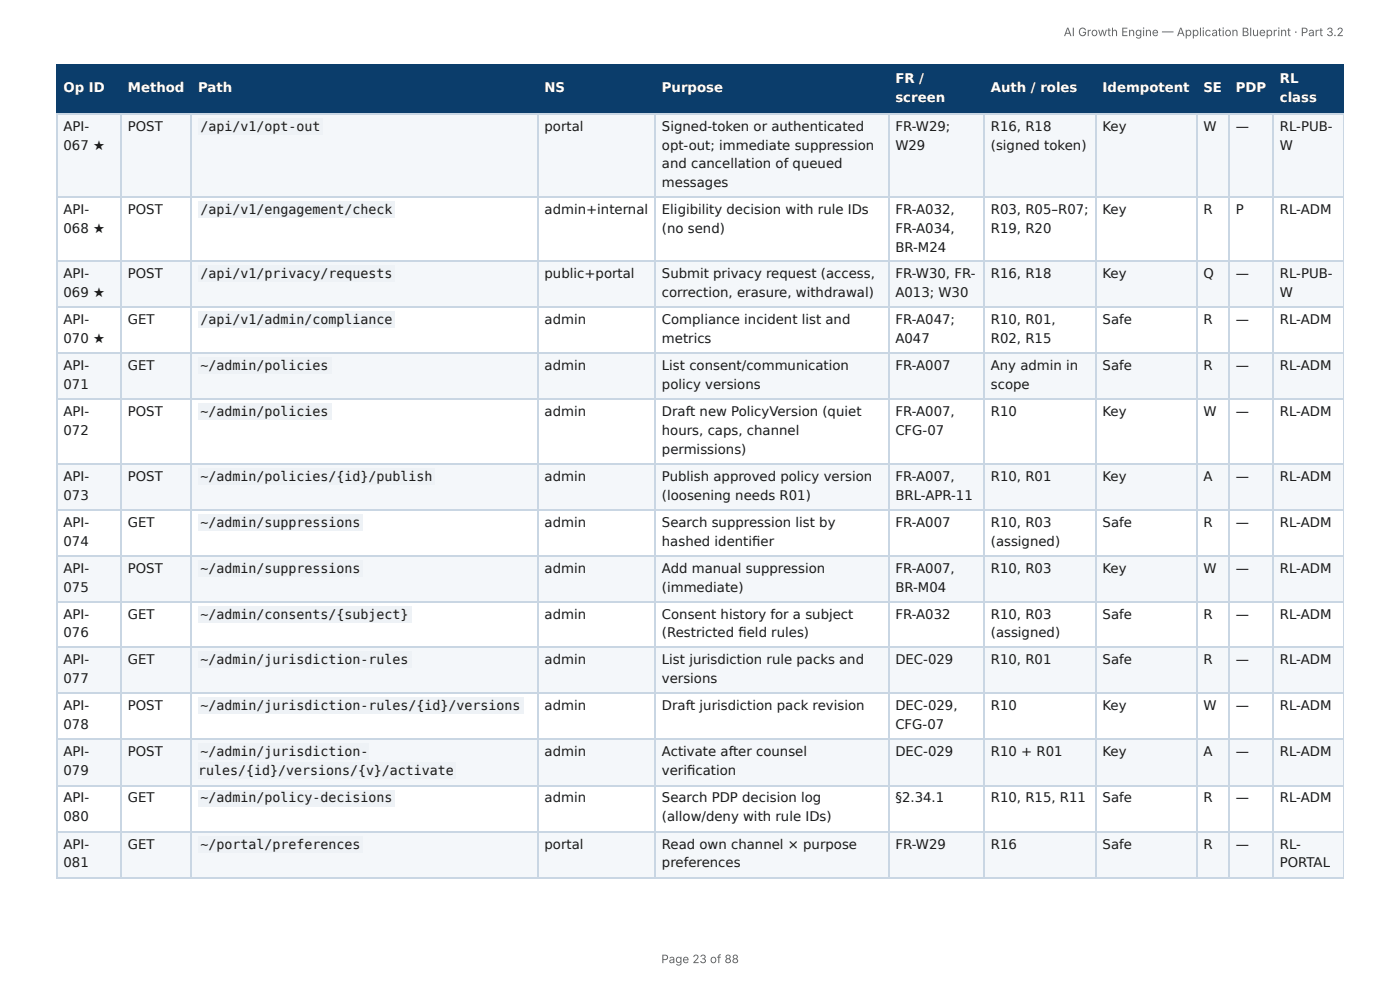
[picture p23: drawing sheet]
<svg xmlns="http://www.w3.org/2000/svg" width="297mm" height="210mm" viewBox="0 0 297 210" stroke-linecap="round" stroke-linejoin="round" font-family="sans-serif">
<defs><g id="words">
<g font-size="2.8" fill="#fff">
<text x="190.2" y="17.7">FR /</text>
<text x="271.8" y="17.7">RL</text>
<text x="13.5" y="19.6">Op ID</text>
<text x="27.1" y="19.6">Method</text>
<text x="42.1" y="19.6">Path</text>
<text x="115.7" y="19.6">NS</text>
<text x="140.6" y="19.6">Purpose</text>
<text x="190.2" y="21.7">screen</text>
<text x="210.4" y="19.6">Auth / roles</text>
<text x="234.2" y="19.6">Idempotent</text>
<text x="255.6" y="19.6">SE</text>
<text x="262.5" y="19.6">PDP</text>
<text x="271.8" y="21.7">class</text>
</g>
<g font-size="2.8" fill="#1a1a1a">
<text x="13.5" y="27.8">API-</text>
<text x="27.1" y="27.8">POST</text>
<text x="42.6" y="27.8">/api/v1/opt-out</text>
<text x="115.7" y="27.8">portal</text>
<text x="140.6" y="27.8">Signed-token or authenticated</text>
<text x="190.2" y="27.8">FR-W29;</text>
<text x="210.4" y="27.8">R16, R18</text>
<text x="234.2" y="27.8">Key</text>
<text x="255.6" y="27.8">W</text>
<text x="262.5" y="27.8">—</text>
<text x="271.8" y="27.8">RL-PUB-</text>
<text x="13.5" y="31.8">067 ★</text>
<text x="140.6" y="31.8">opt-out; immediate suppression</text>
<text x="140.6" y="35.7">and cancellation of queued</text>
<text x="190.2" y="31.8">W29</text>
<text x="210.4" y="31.8">(signed token)</text>
<text x="271.8" y="31.8">W</text>
<text x="140.6" y="39.7">messages</text>
<text x="13.5" y="45.5">API-</text>
<text x="27.1" y="45.5">POST</text>
<text x="42.6" y="45.5">/api/v1/engagement/check</text>
<text x="115.7" y="45.5">admin+internal</text>
<text x="140.6" y="45.5">Eligibility decision with rule IDs</text>
<text x="190.2" y="45.5">FR-A032,</text>
<text x="210.4" y="45.5">R03, R05–R07;</text>
<text x="234.2" y="45.5">Key</text>
<text x="255.6" y="45.5">R</text>
<text x="262.5" y="45.5">P</text>
<text x="271.8" y="45.5">RL-ADM</text>
<text x="13.5" y="49.5">068 ★</text>
<text x="140.6" y="49.5">(no send)</text>
<text x="190.2" y="49.5">FR-A034,</text>
<text x="190.2" y="53.4">BR-M24</text>
<text x="210.4" y="49.5">R19, R20</text>
<text x="13.5" y="59">API-</text>
<text x="27.1" y="59">POST</text>
<text x="42.6" y="59">/api/v1/privacy/requests</text>
<text x="115.7" y="59">public+portal</text>
<text x="140.6" y="59">Submit privacy request (access,</text>
<text x="190.2" y="59">FR-W30, FR-</text>
<text x="210.4" y="59">R16, R18</text>
<text x="234.2" y="59">Key</text>
<text x="255.6" y="59">Q</text>
<text x="262.5" y="59">—</text>
<text x="271.8" y="59">RL-PUB-</text>
<text x="13.5" y="63">069 ★</text>
<text x="140.6" y="63">correction, erasure, withdrawal)</text>
<text x="190.2" y="63">A013; W30</text>
<text x="271.8" y="63">W</text>
<text x="13.5" y="68.8">API-</text>
<text x="27.1" y="68.8">GET</text>
<text x="42.6" y="68.8">/api/v1/admin/compliance</text>
<text x="115.7" y="68.8">admin</text>
<text x="140.6" y="68.8">Compliance incident list and</text>
<text x="190.2" y="68.8">FR-A047;</text>
<text x="210.4" y="68.8">R10, R01,</text>
<text x="234.2" y="68.8">Safe</text>
<text x="255.6" y="68.8">R</text>
<text x="262.5" y="68.8">—</text>
<text x="271.8" y="68.8">RL-ADM</text>
<text x="13.5" y="72.8">070 ★</text>
<text x="140.6" y="72.8">metrics</text>
<text x="190.2" y="72.8">A047</text>
<text x="210.4" y="72.8">R02, R15</text>
<text x="13.5" y="78.6">API-</text>
<text x="13.5" y="82.6">071</text>
<text x="27.1" y="78.6">GET</text>
<text x="42.6" y="78.6">~/admin/policies</text>
<text x="115.7" y="78.6">admin</text>
<text x="140.6" y="78.6">List consent/communication</text>
<text x="140.6" y="82.6">policy versions</text>
<text x="190.2" y="78.6">FR-A007</text>
<text x="210.4" y="78.6">Any admin in</text>
<text x="210.4" y="82.6">scope</text>
<text x="234.2" y="78.6">Safe</text>
<text x="255.6" y="78.6">R</text>
<text x="262.5" y="78.6">—</text>
<text x="271.8" y="78.6">RL-ADM</text>
<text x="13.5" y="88.4">API-</text>
<text x="27.1" y="88.4">POST</text>
<text x="42.6" y="88.4">~/admin/policies</text>
<text x="115.7" y="88.4">admin</text>
<text x="140.6" y="88.4">Draft new PolicyVersion (quiet</text>
<text x="190.2" y="88.4">FR-A007,</text>
<text x="210.4" y="88.4">R10</text>
<text x="234.2" y="88.4">Key</text>
<text x="255.6" y="88.4">W</text>
<text x="262.5" y="88.4">—</text>
<text x="271.8" y="88.4">RL-ADM</text>
<text x="13.5" y="92.3">072</text>
<text x="140.6" y="92.3">hours, caps, channel</text>
<text x="190.2" y="92.3">CFG-07</text>
<text x="140.6" y="96.3">permissions)</text>
<text x="13.5" y="102.1">API-</text>
<text x="13.5" y="106.1">073</text>
<text x="27.1" y="102.1">POST</text>
<text x="42.6" y="102.1">~/admin/policies/{id}/publish</text>
<text x="115.7" y="102.1">admin</text>
<text x="140.6" y="102.1">Publish approved policy version</text>
<text x="140.6" y="106.1">(loosening needs R01)</text>
<text x="190.2" y="102.1">FR-A007,</text>
<text x="190.2" y="106.1">BRL-APR-11</text>
<text x="210.4" y="102.1">R10, R01</text>
<text x="234.2" y="102.1">Key</text>
<text x="255.6" y="102.1">A</text>
<text x="262.5" y="102.1">—</text>
<text x="271.8" y="102.1">RL-ADM</text>
<text x="13.5" y="111.9">API-</text>
<text x="27.1" y="111.9">GET</text>
<text x="42.6" y="111.9">~/admin/suppressions</text>
<text x="115.7" y="111.9">admin</text>
<text x="140.6" y="111.9">Search suppression list by</text>
<text x="190.2" y="111.9">FR-A007</text>
<text x="210.4" y="111.9">R10, R03</text>
<text x="234.2" y="111.9">Safe</text>
<text x="255.6" y="111.9">R</text>
<text x="262.5" y="111.9">—</text>
<text x="271.8" y="111.9">RL-ADM</text>
<text x="13.5" y="115.9">074</text>
<text x="140.6" y="115.9">hashed identifi er</text>
<text x="210.4" y="115.9">(assigned)</text>
<text x="13.5" y="121.7">API-</text>
<text x="13.5" y="125.7">075</text>
<text x="27.1" y="121.7">POST</text>
<text x="42.6" y="121.7">~/admin/suppressions</text>
<text x="115.7" y="121.7">admin</text>
<text x="140.6" y="121.7">Add manual suppression</text>
<text x="140.6" y="125.7">(immediate)</text>
<text x="190.2" y="121.7">FR-A007,</text>
<text x="190.2" y="125.7">BR-M04</text>
<text x="210.4" y="121.7">R10, R03</text>
<text x="234.2" y="121.7">Key</text>
<text x="255.6" y="121.7">W</text>
<text x="262.5" y="121.7">—</text>
<text x="271.8" y="121.7">RL-ADM</text>
<text x="13.5" y="131.5">API-</text>
<text x="27.1" y="131.5">GET</text>
<text x="42.6" y="131.5">~/admin/consents/{subject}</text>
<text x="115.7" y="131.5">admin</text>
<text x="140.6" y="131.5">Consent history for a subject</text>
<text x="190.2" y="131.5">FR-A032</text>
<text x="210.4" y="131.5">R10, R03</text>
<text x="234.2" y="131.5">Safe</text>
<text x="255.6" y="131.5">R</text>
<text x="262.5" y="131.5">—</text>
<text x="271.8" y="131.5">RL-ADM</text>
<text x="13.5" y="135.2">076</text>
<text x="140.6" y="135.2">(Restricted fi eld rules)</text>
<text x="210.4" y="135.2">(assigned)</text>
<text x="13.5" y="141">API-</text>
<text x="27.1" y="141">GET</text>
<text x="42.6" y="141">~/admin/jurisdiction-rules</text>
<text x="115.7" y="141">admin</text>
<text x="140.6" y="141">List jurisdiction rule packs and</text>
<text x="190.2" y="141">DEC-029</text>
<text x="210.4" y="141">R10, R01</text>
<text x="234.2" y="141">Safe</text>
<text x="255.6" y="141">R</text>
<text x="262.5" y="141">—</text>
<text x="271.8" y="141">RL-ADM</text>
<text x="13.5" y="145">077</text>
<text x="140.6" y="145">versions</text>
<text x="13.5" y="150.8">API-</text>
<text x="13.5" y="154.8">078</text>
<text x="27.1" y="150.8">POST</text>
<text x="42.6" y="150.8">~/admin/jurisdiction-rules/{id}/versions</text>
<text x="115.7" y="150.8">admin</text>
<text x="140.6" y="150.8">Draft jurisdiction pack revision</text>
<text x="190.2" y="150.8">DEC-029,</text>
<text x="190.2" y="154.8">CFG-07</text>
<text x="210.4" y="150.8">R10</text>
<text x="234.2" y="150.8">Key</text>
<text x="255.6" y="150.8">W</text>
<text x="262.5" y="150.8">—</text>
<text x="271.8" y="150.8">RL-ADM</text>
<text x="13.5" y="160.6">API-</text>
<text x="27.1" y="160.6">POST</text>
<text x="42.6" y="160.6">~/admin/jurisdiction-</text>
<text x="115.7" y="160.6">admin</text>
<text x="140.6" y="160.6">Activate after counsel</text>
<text x="190.2" y="160.6">DEC-029</text>
<text x="210.4" y="160.6">R10 + R01</text>
<text x="234.2" y="160.6">Key</text>
<text x="255.6" y="160.6">A</text>
<text x="262.5" y="160.6">—</text>
<text x="271.8" y="160.6">RL-ADM</text>
<text x="13.5" y="164.6">079</text>
<text x="42.1" y="164.6">rules/{id}/versions/{v}/activate</text>
<text x="140.6" y="164.6">verifi cation</text>
<text x="13.5" y="170.4">API-</text>
<text x="27.1" y="170.4">GET</text>
<text x="42.6" y="170.4">~/admin/policy-decisions</text>
<text x="115.7" y="170.4">admin</text>
<text x="140.6" y="170.4">Search PDP decision log</text>
<text x="190.2" y="170.4">§2.34.1</text>
<text x="210.4" y="170.4">R10, R15, R11</text>
<text x="234.2" y="170.4">Safe</text>
<text x="255.6" y="170.4">R</text>
<text x="262.5" y="170.4">—</text>
<text x="271.8" y="170.4">RL-ADM</text>
<text x="13.5" y="174.4">080</text>
<text x="140.6" y="174.4">(allow/deny with rule IDs)</text>
<text x="13.5" y="180.2">API-</text>
<text x="13.5" y="184.2">081</text>
<text x="27.1" y="180.2">GET</text>
<text x="42.6" y="180.2">~/portal/preferences</text>
<text x="115.7" y="180.2">portal</text>
<text x="140.6" y="180.2">Read own channel × purpose</text>
<text x="140.6" y="184.2">preferences</text>
<text x="190.2" y="180.2">FR-W29</text>
<text x="210.4" y="180.2">R16</text>
<text x="234.2" y="180.2">Safe</text>
<text x="255.6" y="180.2">R</text>
<text x="262.5" y="180.2">—</text>
<text x="271.8" y="180.2">RL-</text>
<text x="271.8" y="184.2">PORTAL</text>
</g>
<g font-size="2.5" fill="#666">
<text x="225.9" y="7.7">AI Growth Engine — Application Blueprint · Part 3.2</text>
<text x="140.5" y="204.5">Page 23 of 88</text>
</g>
</g></defs>
<g fill="#0b3d6b">
<path d="M12.2 14h13.5v10.1h-13.5z"/>
<path d="M25.7 14h15v10.1h-15z"/>
<path d="M40.7 14h73.6v10.1h-73.6z"/>
<path d="M114.3 14h24.9v10.1h-24.9z"/>
<path d="M139.2 14h49.4v10.1h-49.4z"/>
<path d="M188.6 14h20.4v10.1h-20.4z"/>
<path d="M209 14h23.8v10.1h-23.8z"/>
<path d="M232.8 14h21.2v10.1h-21.2z"/>
<path d="M254 14h6.9v10.1h-6.9z"/>
<path d="M260.9 14h9.5v10.1h-9.5z"/>
<path d="M270.4 14h15v10.1h-15z"/>
</g>
<g fill="#f4f7fa">
<path d="M12.2 24.1h13.5v17.7h-13.5z"/>
<path d="M25.7 24.1h15v17.7h-15z"/>
<path d="M40.7 24.1h73.6v17.7h-73.6z"/>
<path d="M114.3 24.1h24.9v17.7h-24.9z"/>
<path d="M139.2 24.1h49.4v17.7h-49.4z"/>
<path d="M188.6 24.1h20.4v17.7h-20.4z"/>
<path d="M209 24.1h23.8v17.7h-23.8z"/>
<path d="M232.8 24.1h21.2v17.7h-21.2z"/>
<path d="M254 24.1h6.9v17.7h-6.9z"/>
<path d="M260.9 24.1h9.5v17.7h-9.5z"/>
<path d="M270.4 24.1h15v17.7h-15z"/>
<path d="M12.2 55.6h13.5v9.8h-13.5z"/>
<path d="M25.7 55.6h15v9.8h-15z"/>
<path d="M40.7 55.6h73.6v9.8h-73.6z"/>
<path d="M114.3 55.6h24.9v9.8h-24.9z"/>
<path d="M139.2 55.6h49.4v9.8h-49.4z"/>
<path d="M188.6 55.6h20.4v9.8h-20.4z"/>
<path d="M209 55.6h23.8v9.8h-23.8z"/>
<path d="M232.8 55.6h21.2v9.8h-21.2z"/>
<path d="M254 55.6h6.9v9.8h-6.9z"/>
<path d="M260.9 55.6h9.5v9.8h-9.5z"/>
<path d="M270.4 55.6h15v9.8h-15z"/>
<path d="M12.2 75.1h13.5v9.8h-13.5z"/>
<path d="M25.7 75.1h15v9.8h-15z"/>
<path d="M40.7 75.1h73.6v9.8h-73.6z"/>
<path d="M114.3 75.1h24.9v9.8h-24.9z"/>
<path d="M139.2 75.1h49.4v9.8h-49.4z"/>
<path d="M188.6 75.1h20.4v9.8h-20.4z"/>
<path d="M209 75.1h23.8v9.8h-23.8z"/>
<path d="M232.8 75.1h21.2v9.8h-21.2z"/>
<path d="M254 75.1h6.9v9.8h-6.9z"/>
<path d="M260.9 75.1h9.5v9.8h-9.5z"/>
<path d="M270.4 75.1h15v9.8h-15z"/>
<path d="M12.2 98.4h13.5v9.8h-13.5z"/>
<path d="M25.7 98.4h15v9.8h-15z"/>
<path d="M40.7 98.4h73.6v9.8h-73.6z"/>
<path d="M114.3 98.4h24.9v9.8h-24.9z"/>
<path d="M139.2 98.4h49.4v9.8h-49.4z"/>
<path d="M188.6 98.4h20.4v9.8h-20.4z"/>
<path d="M209 98.4h23.8v9.8h-23.8z"/>
<path d="M232.8 98.4h21.2v9.8h-21.2z"/>
<path d="M254 98.4h6.9v9.8h-6.9z"/>
<path d="M260.9 98.4h9.5v9.8h-9.5z"/>
<path d="M270.4 98.4h15v9.8h-15z"/>
<path d="M12.2 118h13.5v9.8h-13.5z"/>
<path d="M25.7 118h15v9.8h-15z"/>
<path d="M40.7 118h73.6v9.8h-73.6z"/>
<path d="M114.3 118h24.9v9.8h-24.9z"/>
<path d="M139.2 118h49.4v9.8h-49.4z"/>
<path d="M188.6 118h20.4v9.8h-20.4z"/>
<path d="M209 118h23.8v9.8h-23.8z"/>
<path d="M232.8 118h21.2v9.8h-21.2z"/>
<path d="M254 118h6.9v9.8h-6.9z"/>
<path d="M260.9 118h9.5v9.8h-9.5z"/>
<path d="M270.4 118h15v9.8h-15z"/>
<path d="M12.2 137.6h13.5v9.8h-13.5z"/>
<path d="M25.7 137.6h15v9.8h-15z"/>
<path d="M40.7 137.6h73.6v9.8h-73.6z"/>
<path d="M114.3 137.6h24.9v9.8h-24.9z"/>
<path d="M139.2 137.6h49.4v9.8h-49.4z"/>
<path d="M188.6 137.6h20.4v9.8h-20.4z"/>
<path d="M209 137.6h23.8v9.8h-23.8z"/>
<path d="M232.8 137.6h21.2v9.8h-21.2z"/>
<path d="M254 137.6h6.9v9.8h-6.9z"/>
<path d="M260.9 137.6h9.5v9.8h-9.5z"/>
<path d="M270.4 137.6h15v9.8h-15z"/>
<path d="M12.2 157.2h13.5v9.8h-13.5z"/>
<path d="M25.7 157.2h15v9.8h-15z"/>
<path d="M40.7 157.2h73.6v9.8h-73.6z"/>
<path d="M114.3 157.2h24.9v9.8h-24.9z"/>
<path d="M139.2 157.2h49.4v9.8h-49.4z"/>
<path d="M188.6 157.2h20.4v9.8h-20.4z"/>
<path d="M209 157.2h23.8v9.8h-23.8z"/>
<path d="M232.8 157.2h21.2v9.8h-21.2z"/>
<path d="M254 157.2h6.9v9.8h-6.9z"/>
<path d="M260.9 157.2h9.5v9.8h-9.5z"/>
<path d="M270.4 157.2h15v9.8h-15z"/>
<path d="M12.2 176.5h13.5v9.8h-13.5z"/>
<path d="M25.7 176.5h15v9.8h-15z"/>
<path d="M40.7 176.5h73.6v9.8h-73.6z"/>
<path d="M114.3 176.5h24.9v9.8h-24.9z"/>
<path d="M139.2 176.5h49.4v9.8h-49.4z"/>
<path d="M188.6 176.5h20.4v9.8h-20.4z"/>
<path d="M209 176.5h23.8v9.8h-23.8z"/>
<path d="M232.8 176.5h21.2v9.8h-21.2z"/>
<path d="M254 176.5h6.9v9.8h-6.9z"/>
<path d="M260.9 176.5h9.5v9.8h-9.5z"/>
<path d="M270.4 176.5h15v9.8h-15z"/>
</g>
<g fill="none" stroke="#0b3d6b" stroke-width=".26">
<path d="M11.9 13.9h273.5M12 13.8v10.5M25.8 13.8v10.5M40.6 13.8v10.5M114.2 13.8v10.5M139 13.8v10.5M188.8 13.8v10.5M208.9 13.8v10.5M232.7 13.8v10.5M254.1 13.8v10.5M261 13.8v10.5M270.3 13.8v10.5"/>
<path d="M11.9 24.2h273.5"/>
</g>
<path d="M285.3 13.8v10.5" fill="none" stroke="#0b3d6b" stroke-width=".21"/>
<g fill="none" stroke="#c9d6e3" stroke-width=".26">
<path d="M11.9 24.2h273.5M12 24.3v162M25.8 24.3v162M40.6 24.3v162M114.2 24.3v162M139 24.3v162M188.8 24.3v162M208.9 24.3v162M232.7 24.3v162M254.1 24.3v162M261 24.3v162M270.3 24.3v162"/>
<path d="M11.9 41.9h273.5M11.9 55.4h273.5M11.9 65.2h273.5M11.9 75h273.5M11.9 84.8h273.5M11.9 98.6h273.5M11.9 108.3h273.5M11.9 118.1h273.5M11.9 127.9h273.5M11.9 137.5h273.5M11.9 147.2h273.5M11.9 157h273.5"/>
<path d="M11.9 166.8h273.5M11.9 176.6h273.5M11.9 186.4h273.5"/>
</g>
<path d="M285.3 24.3v162" fill="none" stroke="#c9d6e3" stroke-width=".21"/>
<g fill="#eef2f6">
<path d="M42.1 25.1h26.4v3.5h-26.4z"/>
<path d="M42.1 42.9h41.8v3.4h-41.8z"/>
<path d="M42.1 56.4h41.8v3.4h-41.8z"/>
<path d="M42.1 66.1h41.8v3.5h-41.8z"/>
<path d="M42.1 75.9h28.3v3.5h-28.3z"/>
<path d="M42.1 85.7h28.3v3.5h-28.3z"/>
<path d="M42.1 99.5h50.2v3.4h-50.2z"/>
<path d="M42.1 109.3h34.9v3.4h-34.9z"/>
<path d="M42.1 119.1h34.9v3.4h-34.9z"/>
<path d="M42.1 128.9h45.2v3.4h-45.2z"/>
<path d="M42.1 138.4h45.2v3.4h-45.2z"/>
<path d="M42.1 148.2h69v3.4h-69z"/>
<path d="M42.1 158h36.2v3.4h-36.2z"/>
<path d="M42.1 161.9h54.7v3.5h-54.7z"/>
<path d="M42.1 167.7h41.8v3.5h-41.8z"/>
<path d="M42.1 177.5h34.9v3.5h-34.9z"/>
</g>
<use href="#words"/>
</svg>
